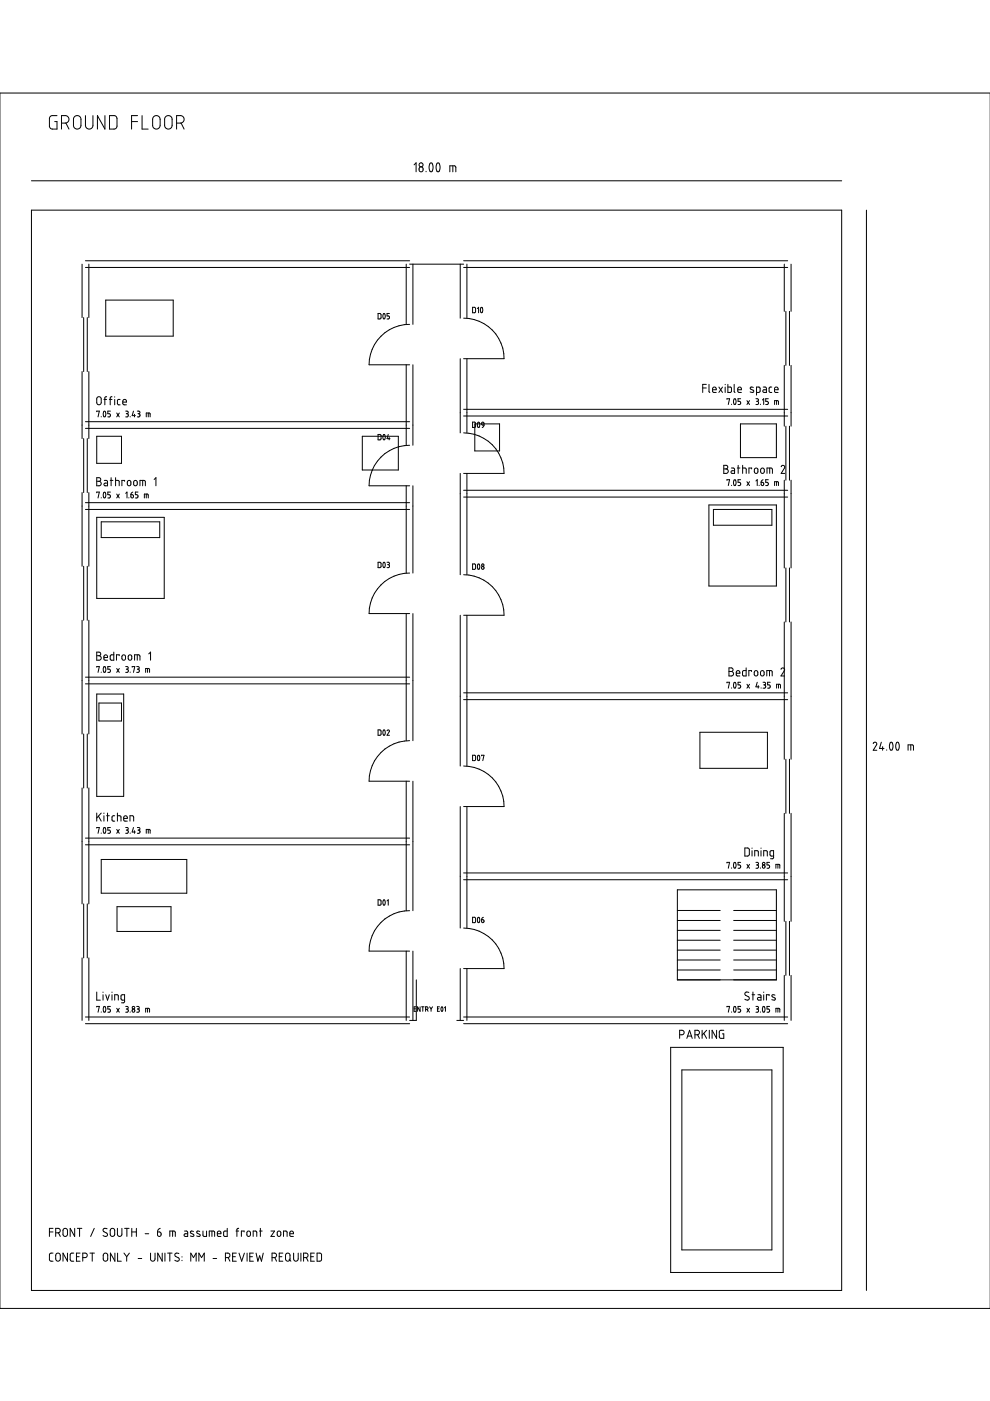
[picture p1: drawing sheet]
<svg xmlns="http://www.w3.org/2000/svg" width="210mm" height="297mm" viewBox="0 0 210 297" stroke-linecap="round" stroke-linejoin="round" font-family="sans-serif">
<g fill="none" stroke="#000" stroke-width=".21">
<path d="M0 19.7h210v257.7h-210zM6.7 38.3h171.8M12.1 24.5h-1.1l-.5 .4v1.9l.4 .5 1.2 .1v-1.6h-.5M13 26.1h.9l.5-.2 .2-.7-.3-.5-1.3-.2v2.9M14 26.1l.6 1.3M15.8 24.7l.4-.2h.4l.5 .6v1.7l-.5 .5h-.5l-.5-.4v-1.7zM18.1 24.5v2.3l.3 .4 .4 .2 .5-.2 .4-.3v-2.4M22.2 24.5v2.9l-1.5-2.9v2.9M23.2 24.5h1.1l.4 .3 .1 2-.4 .5-1.2 .1zM27.9 25.8h1.3M29.2 24.5h-1.3v2.9M30.1 24.5v2.9h1.3"/>
<path d="M32.5 24.8l.4-.3h.4l.6 .5 .1 1.6-.2 .4-.4 .3h-.5l-.5-.4v-1.7zM35.1 24.7l.8-.2 .6 .6v1.6l-.2 .4-.3 .2h-.6l-.5-.4v-1.7zM37.4 26.1h1.1l.3-.3 .2-.7-.2-.4-.4-.2h-1v2.9M38.4 26.1l.6 1.3M87.8 34.9l.4-.4v1.9M89 35.5l.3-.1 .4 .2v.5l-.2 .3h-.3l-.3-.1v-.6zM90.3 36.3v.1M91.2 34.6a.62 .62 0 0 1 .6 .8l-.1 .7a.35 .35 0 0 1-.4 .3 .35 .35 0 0 1-.3-.5v-.6zM92.7 34.6a.55 .55 0 0 1 .5 .2 .55 .55 0 0 1 .1 .6l-.1 .7a.35 .35 0 0 1-.4 .3 .35 .35 0 0 1-.3-.5v-.6zM95.4 36.4v-1.2h1.1l.1 1.2M96 35.2v1.2M6.7 44.6h171.8v229h-171.8z"/>
<path d="M17.4 56v11.3M18.1 56.7h68.7M18.1 55.3h68.7M18.8 56v11.3M86.1 56v12.8M86.8 56h11.5M87.5 56v12.8M97.6 56v11.5M98.3 56.7h68.7M98.3 55.3h68.7M99 56v11.5M166.3 56v10"/>
<path d="M167.7 56v10M183.7 44.6v229M17.4 78.8v14.2M17.7 67.3v11.5M18.5 67.3v11.5M18.8 78.8v14.2M22.4 63.6h14.3v7.7h-14.3zM80.2 66.5h.4l.2 .2v.7l-.2 .2h-.4zM81.3 66.5a.5 .5 0 0 1 .3 .8 .25 .25 0 0 1-.3 .3 .25 .25 0 0 1-.1-.4zM82.6 66.5h-.5v.5h.4l.1 .2-.1 .4h-.4M86.1 77.3v17.1M86.8 68.8a8.6 8.6 0 0 0-8.5 8.5h8.5"/>
<path d="M87.5 77.3v17.1M97.6 76.1v15.7M98.3 67.5a8.6 8.6 0 0 1 8.6 8.6h-8.6M99 76.1v15.7M100.2 65.2h.5l.1 .2v.7l-.1 .2h-.5zM101.2 65.4l.3-.2v1.1M102 65.2a.5 .5 0 0 1 .3 .8 .25 .25 0 0 1-.3 .3 .25 .25 0 0 1-.1-.4zM166.3 77.5v12.9M166.6 66v11.5M167.4 66v11.5M167.7 77.5v12.9M17.7 93v11.4"/>
<path d="M18.1 90.8h68.7M18.1 89.4h68.7M18.5 93v11.4M20.5 87.3v-.1h.6l-.3 1.2M20.5 92.5h5.3v5.7h-5.3zM20.7 84.2l.5-.1 .3 .4-.1 1-.3 .3h-.3l-.3-.3v-1zM21.5 88.3v.1M22 87.2a.52 .52 0 0 1 .4 .9 .27 .27 0 0 1-.3 .3 .27 .27 0 0 1-.2-.4zM22 84.7h.6M22.6 84.1l-.4 .2v1.5M23.2 84.7h.5M23.4 87.2h-.5v.5h.4l.1 .3-.1 .3-.4 .1"/>
<path d="M23.7 84.1l-.3 .2v1.5M24.3 84.1v.1M24.3 84.7v1.1M24.7 87.6l.6 .8M25.3 87.6l-.6 .8M25.5 84.7h-.4l-.2 .2 .1 .8 .5 .1M26 85.3h.8l-.2-.6h-.3l-.2 .2-.1 .7 .2 .2h.6M26.6 87.2h.3a.28 .28 0 0 1 .3 .2 .28 .28 0 0 1-.3 .3M26.8 87.7h.1M26.9 87.7l.2 .1 .1 .4-.2 .2h-.4M27.6 88.3v.1M28.3 87.2l-.3 .9h.7"/>
<path d="M28.5 87.8v.6M29.1 87.2h.3a.28 .28 0 0 1 .3 .2 .28 .28 0 0 1-.3 .3M29.3 87.7h.1M29.4 87.7l.2 .1 .1 .4-.2 .2h-.4M31 88.4v-.8l.8 .1v.7M31.4 87.6v.8M76.8 92.5h7.7v7.2h-7.7zM80.2 92.1h.4l.2 .2v.8l-.2 .2h-.4zM81.3 92.2a.5 .5 0 0 1 .4 .7 .27 .27 0 0 1-.3 .4 .27 .27 0 0 1-.2-.5zM82.3 92.1l-.2 .9h.6M82.5 92.8v.5M86.8 94.4a8.6 8.6 0 0 0-8.5 8.6h8.5"/>
<path d="M98.3 88.2h68.7M98.3 86.8h68.7M98.3 91.8a8.6 8.6 0 0 1 8.6 8.6h-8.6M100.2 89.5h.5l.1 .2v.7l-.1 .2h-.5zM100.7 89.9h5.2v5.7h-5.2zM101.3 89.6a.52 .52 0 0 1 .4 .7 .25 .25 0 0 1-.3 .3 .25 .25 0 0 1-.2-.3zM102.2 89.6h.3l.1 .5-.5-.1zM102.6 90.1l-.1 .4-.3 .1M149 82.3h.8M149.8 81.5h-.8v1.7M150.3 81.5v1.6l.2 .1M151.1 82.6h.7l-.1-.5-.5 .1-.1 .8 .2 .2h.5"/>
<path d="M152.4 82.1l.8 1.1M153.2 82.1l-.8 1.1M153.5 98.7h.6l.2 .2-.1 .4-.3 .1 .4 .1 .1 .3-.3 .6h-.6zM153.5 99.4h.4M153.8 81.5v.1M153.8 82.1v1.1M154.1 84.7v-.2h.6l-.3 1.3M154.3 81.5v1.7h.6l.2-.2v-.8l-.2-.1h-.6M155.1 99.2l.5 .1 .1 .2v.9h-.4a.29 .29 0 0 1-.3-.3 .29 .29 0 0 1 .3-.3h.4M155.1 85.7v.1M155.7 81.5v1.5l.2 .2M155.7 84.6a.62 .62 0 0 1 .3 .9 .27 .27 0 0 1-.3 .3 .27 .27 0 0 1-.2-.5z"/>
<path d="M156.3 99.2h.6M156.4 82.6h.8l-.2-.5h-.3l-.2 .2-.1 .6 .2 .3h.6M156.5 98.7v1.7M157 89.9h7.6v7.1h-7.6zM157 84.5h-.5v.6h.4l.1 .2v.4l-.5 .1M157.5 99.2l.7 .2v1M157.5 98.7v1.7M158.4 84.9l.5 .9M158.9 84.9l-.5 .9M159.4 99.4v-.2h-.6v1.2M159.7 82.1h-.2a.27 .27 0 0 0-.4 0 .27 .27 0 0 0 .1 .4l.5 .2a.34 .34 0 0 1-.1 .5 .34 .34 0 0 1-.5-.1h-.1M160 99.4l.4-.2 .3 .2v.7l-.2 .2-.3 .1-.2-.2z"/>
<path d="M160.3 84.5h.2a.28 .28 0 0 1 .3 .3 .28 .28 0 0 1-.3 .3M160.4 83.2l.7-.1 .1-.8-.2-.2h-.6v1.7M160.4 85.1h.1M160.5 85.1l.3 .1v.4l-.2 .2h-.3M161.2 85.7v.1M161.4 99.3l.3-.1 .3 .3 .1 .5-.3 .4h-.2l-.3-.3zM161.6 84.8l.3-.3v1.3M161.8 82.1h.5l.2 .2v.9h-.5a.29 .29 0 0 1-.3-.3 .29 .29 0 0 1 .3-.3h.5M162.9 84.5h-.6v.6h.5l.1 .3-.1 .3-.5 .1M163.2 99.2v1.2M163.6 82.1h-.3l-.2 .2v.8l.5 .1M164.2 82.6h.8l-.2-.5h-.3l-.2 .2-.1 .7 .2 .2h.6"/>
<path d="M164.2 85.8v-.9l.8 .1 .1 .8M164.7 84.9v.9M165.6 99a.39 .39 0 0 1 .5-.3 .39 .39 0 0 1 .3 .5l-.8 1.2h.8M166.6 90.4v11.4M167.4 90.4v11.4M17.4 104.4v15.7M18.1 108h68.7M18.1 106.6h68.7M18.8 104.4v15.7M20.5 101.3h.6l.2 .2v.4l-.3 .1 .3 .2 .2 .3-.4 .5h-.6zM20.5 104.5v-.2h.6l-.3 1.3M20.5 109.7h14.3v17.2h-14.3z"/>
<path d="M20.5 102h.5M21.5 105.5v.1M21.5 110.6h12.4v3.4h-12.4zM22 104.4a.47 .47 0 0 1 .4 .3 .47 .47 0 0 1 0 .5 .3 .3 0 0 1-.3 .4 .3 .3 0 0 1-.2-.5zM22.1 101.9h.5l.2 .2v.9h-.5a.29 .29 0 0 1-.3-.3 .29 .29 0 0 1 .3-.3h.5M23.4 101.9h.5M23.4 104.3h-.5v.6h.3l.2 .3-.1 .3-.4 .1M23.6 101.3v1.7M24.5 101.9l.7 .1 .1 1M24.5 101.3v1.7M24.7 104.8l.6 .8M25.3 104.8l-.6 .8"/>
<path d="M26.4 102v-.1h-.6v1.1M26.6 104.6l.3-.3v1.3M27.1 102l.3-.1 .3 .2v.6l-.1 .3h-.3l-.2-.2zM27.3 105.5v.1M27.7 104.9h.5l.1 .4a.28 .28 0 0 1-.3 .3 .28 .28 0 0 1-.3-.3zM28.2 104.3l-.3 .2-.2 .4M28.4 102l.4-.1 .3 .2v.5l-.2 .4h-.3l-.2-.2zM29.3 104.3h-.6v.6h.4l.2 .2-.2 .4-.4 .1M29.7 103v-1.1h1l.1 1.1M30.2 101.9v1.1M30.6 105.6v-.8h.8v.8M31 104.8v.8"/>
<path d="M32.7 101.7l.4-.4v1.7M80.2 119.2h.4l.2 .2v.8l-.2 .2h-.4zM81.3 119.2l.3 .1 .1 .6a.29 .29 0 0 1-.3 .5 .29 .29 0 0 1-.2-.5zM82.1 119.2h.2a.25 .25 0 0 1 .3 .3 .25 .25 0 0 1-.3 .2M82.2 119.7h.1M82.3 119.7l.2 .1 .1 .4-.5 .2M86.1 103v18.5M87.5 103v18.5M97.6 100.4v21.5M98.3 105.4h68.7M98.3 103.9h68.7M99 100.4v21.5"/>
<path d="M100.2 119.6h.5l.1 .2v.7l-.2 .2h-.4zM101.4 119.6l.2 .1 .1 .6a.28 .28 0 0 1-.2 .4 .28 .28 0 0 1-.3-.4zM150.3 107.1h14.3v17.1h-14.3zM151.3 108h12.4v3.4h-12.4zM154.1 101.9v-.2h.6l-.3 1.3M155.1 102.9v.1M155.7 101.8a.51 .51 0 0 1 .3 .7v.1a.29 .29 0 0 1-.3 .4 .29 .29 0 0 1-.2-.5zM157 101.7h-.5v.6h.3l.2 .2-.1 .4-.4 .1M158.4 102.1l.5 .9M158.9 102.1l-.5 .9M160.3 102l.2-.3v1.3M161 102.9v.1"/>
<path d="M161.4 102.3h.4l.1 .4a.28 .28 0 0 1-.3 .3 .28 .28 0 0 1-.2-.3zM161.8 101.7l-.3 .2-.1 .4M162.6 100.4v-1.2l1.1 .1 .1 1.1M162.9 101.7h-.6v.6h.4l.2 .2-.1 .4-.5 .1M164.2 103v-.9l.8 .1 .1 .8M164.7 102.1v.9M166.3 101.8v18.6M167.7 101.8v18.6M17.4 131.5v24.1M17.7 120.1v11.4M18.5 120.1v11.4M18.8 131.5v24.1"/>
<path d="M20.5 138.3h.7l.1 .2v.4l-.3 .1 .3 .1 .2 .5-.4 .4h-.6zM20.5 139h.5M22 139.4h.8l-.2-.5-.2-.1-.3 .2-.1 .7 .2 .3h.6M24.1 138.3v1.7h-.6l-.1-.3v-.8l.7-.1M25.3 139v-.2h-.6v1.2M25.9 139l.1-.1a.37 .37 0 0 1 .6 .3l-.1 .7-.4 .1-.3-.4zM27.2 139l.3-.2 .4 .2v.7l-.1 .2-.5-.1zM28.5 140v-1.2l1.1 .1 .1 1.1M29.1 138.8v1.2M31.5 138.6l.4-.3v1.7M86.1 130.1v26.9M86.8 121.5a8.6 8.6 0 0 0-8.5 8.6h8.5"/>
<path d="M87.5 130.1v26.9M97.6 130.5v31.9M98.3 121.9a8.6 8.6 0 0 1 8.6 8.6h-8.6M99 130.5v31.9M166.3 131.9v29.1M166.6 120.4v11.5M167.4 120.4v11.5M167.7 131.9v29.1M17.7 155.6v11.5M18.1 145h68.7M18.1 143.6h68.7M18.5 155.6v11.5"/>
<path d="M20.5 147.2h5.7v21.6h-5.7zM20.5 141.5v-.2h.6l-.3 1.3M21 149.1h4.8v3.8h-4.8zM21.5 142.5v.1M22 141.4a.47 .47 0 0 1 .4 .2 .47 .47 0 0 1 0 .5v.1a.3 .3 0 0 1-.3 .4 .3 .3 0 0 1-.2-.5zM23.4 141.3h-.5v.6h.4l.1 .3-.1 .3-.4 .1M24.7 141.7l.6 .9M25.3 141.7l-.6 .9M26.6 141.3h.3a.28 .28 0 0 1 .3 .3 .28 .28 0 0 1-.3 .3M26.8 141.9h.1M26.9 141.9l.3 .1v.4l-.2 .2h-.4M27.6 142.5v.1"/>
<path d="M28 141.5v-.2h.6l-.3 1.3M29 141.3h.3a.28 .28 0 0 1 .2 .3 .28 .28 0 0 1-.2 .3M29.1 141.9h.2M29.3 141.9l.2 .1v.4l-.5 .2M30.9 142.6v-.9l.8 .1v.8M31.3 141.7v.9M80.2 154.7l.4 .1 .2 .2v.7l-.2 .2h-.4zM81.3 154.8a.5 .5 0 0 1 .4 .8 .27 .27 0 0 1-.3 .3 .27 .27 0 0 1-.2-.4zM82.1 154.9a.25 .25 0 0 1 .3-.1 .25 .25 0 0 1 .1 .3l-.4 .8h.5M86.8 157a8.6 8.6 0 0 0-8.5 8.6h8.5M98.3 148.3h68.7M98.3 146.9h68.7"/>
<path d="M148.4 155.3h14.3v7.6h-14.3zM154.1 144.8v-.1h.6l-.3 1.2M154.6 141.6h.5l.3 .2-.1 .4-.3 .2 .4 .2 .1 .3-.3 .4h-.6zM154.6 142.4h.4M155.1 145.8v.1M155.7 144.7a.51 .51 0 0 1 .3 .8 .29 .29 0 0 1-.3 .4 .29 .29 0 0 1-.2-.5zM156.1 142.7h.8l-.2-.4h-.5l-.1 .8 .2 .2h.6M157 144.7h-.5v.5h.3l.2 .3-.1 .4h-.4M158.2 141.6v1.7h-.6l-.2-.2 .1-.8 .7-.1M158.4 145.1l.5 .8M158.9 145.1l-.5 .8M159.3 142.4v-.2h-.5v1.1"/>
<path d="M160 142.3l.3-.1 .3 .2 .1 .6-.2 .3h-.3l-.2-.1zM160.5 144.7l-.2 .9h.7M160.8 145.4v.5M161.3 142.3l.4-.1 .3 .2v.6l-.2 .3-.5-.1zM161.4 145.8v.1M161.8 144.7h.3a.28 .28 0 0 1 .2 .2 .28 .28 0 0 1-.2 .3M161.9 145.2h.2M162.1 145.2l.2 .1v.4l-.1 .2h-.4M162.6 143.3v-1.1l1.1 .1v1M163.2 142.2v1.1M163.3 144.7h-.5v.5h.3l.2 .3-.1 .4h-.4M164.7 145.9v-.8l.7 .1 .1 .7"/>
<path d="M165.1 145.1v.8M165.6 141.9l.3-.3 .4 .2v.3l-.7 1.2h.7M185.1 157.6a.39 .39 0 0 1 .5-.2 .39 .39 0 0 1 .3 .5l-.8 1.2h.8M186.9 157.4l-.4 1.3h.9M187.1 158.3v.8M188 159v.1M188.8 157.4a.5 .5 0 0 1 .5 .7v.6a.35 .35 0 0 1-.4 .4 .35 .35 0 0 1-.3-.5v-.5zM190.1 157.5a.45 .45 0 0 1 .5 .1 .45 .45 0 0 1 .1 .5l-.1 .6a.35 .35 0 0 1-.4 .3 .35 .35 0 0 1-.3-.5zM192.5 159.1v-1.2l1.1 .1 .1 1.1M193.1 157.9v1.2M17.4 167.1v24.5M18.1 179.1h68.7"/>
<path d="M18.1 177.7h68.7M18.8 167.1v24.5M20.5 172.4v1.7M20.5 175.6v-.1h.6l-.3 1.2M20.9 173l.6 1.1M21.5 176.6v.1M21.5 172.4l-1 1M22 175.5a.47 .47 0 0 1 .4 .3 .47 .47 0 0 1 0 .5 .3 .3 0 0 1-.3 .4 .3 .3 0 0 1-.2-.5zM22 172.4v.1M22 173v1.1M22.6 173h.6M22.8 172.4v1.7"/>
<path d="M23.4 175.5h-.5v.5h.3l.2 .3-.1 .3-.4 .1M24.3 173h-.3l-.3 .2 .1 .7 .5 .2M24.7 175.9l.6 .8M24.9 173l.7 .1 .1 1M24.9 172.4v1.7M25.3 175.9l-.6 .8M26.2 173.5h.8l-.1-.5h-.3l-.3 .1-.1 .8 .2 .2h.6M26.6 175.5h.3a.28 .28 0 0 1 .3 .2 .28 .28 0 0 1-.3 .3M26.8 176h.1M26.9 176l.3 .1v.4l-.2 .2h-.4M27.6 174.1v-1.1h.6l.1 1.1M27.6 176.6v.1"/>
<path d="M28.3 175.5l-.3 .9h.7M28.5 176.1v.6M29.1 175.5h.3a.28 .28 0 0 1 .3 .2 .28 .28 0 0 1-.3 .3M29.3 176h.1M29.4 176l.2 .1 .1 .4-.2 .2h-.4M31 176.7v-.8h.8v.8M31.4 175.9v.8M86.1 165.6v27.5M87.5 165.6v27.5M97.6 171v25.8M98.3 162.4a8.6 8.6 0 0 1 8.6 8.6h-8.6M99 171v25.8"/>
<path d="M100.2 160.1h.4l.2 .2-.1 .9-.5 .1zM101.4 160.1l.2 .2 .1 .5a.29 .29 0 0 1-.3 .5 .29 .29 0 0 1-.2-.5zM102.1 160.3v-.2h.5l-.2 1.2M157.9 179.8h.7l.3 .2v1.2l-.3 .3h-.7zM159.4 179.8v.1M161.4 179.8v.1M166.3 172.4v22.9M166.6 161v11.4M167.4 161v11.4M167.7 172.4v22.9M17.7 191.6v11.5M18.5 191.6v11.5"/>
<path d="M21.5 182.2h18.1v7.2h-18.1zM24.8 192.2h11.5v5.3h-11.5zM80.2 190.8h.4l.2 .2v.7l-.2 .2h-.4zM81.3 190.8a.5 .5 0 0 1 .4 .8 .27 .27 0 0 1-.3 .3 .27 .27 0 0 1-.2-.4zM82.1 191l.2-.2v1.1M86.8 193.1a8.6 8.6 0 0 0-8.5 8.6h8.5M98.3 186.5h68.7M98.3 185.1h68.7M98.3 196.8a8.6 8.6 0 0 1 8.6 8.6h-8.6M100.2 194.5h.4l.2 .2v.7l-.1 .2h-.5zM101.3 194.5a.52 .52 0 0 1 .4 .8 .25 .25 0 0 1-.3 .3 .25 .25 0 0 1-.2-.4zM102.1 195l.4 .1 .1 .3a.25 .25 0 0 1-.2 .2 .25 .25 0 0 1-.3-.2z"/>
<path d="M102.5 194.5l-.3 .1-.1 .4M143.6 188.7h21v19.1h-21zM143.6 199.3h9.1M143.6 197.3h9.1M143.6 195.2h9.1M143.6 193h9.1M154.1 183v-.2h.6l-.3 1.3M155.1 184v.1M155.6 199.3h9M155.6 197.3h9M155.6 195.2h9M155.6 193h9"/>
<path d="M155.7 182.9a.58 .58 0 0 1 .3 .8 .29 .29 0 0 1-.3 .4 .29 .29 0 0 1-.2-.5zM157 182.8h-.5v.6h.3l.2 .2v.4l-.5 .1M158.4 183.3l.5 .8M158.9 183.3l-.5 .8M159.4 180.4v1.1M160 181.5v-1.1h.7l.1 1.1M160.3 182.8h.2a.28 .28 0 0 1 .3 .3 .28 .28 0 0 1-.3 .3M160.4 183.4h.1M160.5 183.4l.3 .1v.4l-.2 .2h-.3M161.2 184v.1M161.4 180.4v1.1M161.9 181.5v-1.1h.7l.1 1.1"/>
<path d="M163.2 182.8h-.6v.6h.4l.2 .3-.1 .3-.5 .1M164 181.5l-.7-.1v-.8l.1-.2h.6v1.5l-.1 .2h-.5M164.5 184.1v-.8h.8v.8M164.9 183.3v.8M166.6 195.3v11.5M167.4 195.3v11.5M17.4 203.1v13.2M18.1 217h68.7M18.1 215.6h68.7M18.8 203.1v13.2M20.5 210.3v1.7h.8M20.5 213.5v-.1h.6l-.3 1.2"/>
<path d="M21.5 214.5v.1M21.8 210.3v.1M21.8 210.9v1.1M22 213.4a.48 .48 0 0 1 .4 .8 .3 .3 0 0 1-.3 .4 .3 .3 0 0 1-.2-.5zM22.4 210.9l.4 1.1 .4-1.1M23.4 213.4h-.5v.5l.4 .1 .1 .2-.1 .3-.4 .1M23.7 210.3v.1M23.7 210.9v1.1M24.3 212v-1.1h.6l.2 .2v.9M24.7 213.8l.6 .8M25.3 213.8l-.6 .8M26.4 212l-.7-.1v-.7l.1-.3h.6v1.5l-.2 .2h-.4"/>
<path d="M26.6 213.4h.3a.28 .28 0 0 1 .3 .3 .28 .28 0 0 1-.3 .2M26.8 213.9h.1M26.9 213.9l.3 .2v.3l-.2 .2h-.4M27.6 214.5v.1M29 213.4h.3a.28 .28 0 0 1 .2 .3 .28 .28 0 0 1-.2 .2M29.1 213.9h.2M29.3 213.9l.2 .1v.4l-.5 .2M30.9 214.6v-.8h.7l.1 .8M31.3 213.8v.8M86.1 201.7v14.6M87.5 201.7v14.6M87.8 213.9h.3"/>
<path d="M88.2 213.5h-.4v.9h.4M88.3 207.8v8.5h-1.5M89.1 213.5v.9l-.6-.9v.9M89.4 213.5h.5M89.6 213.5v.9M90.2 214h.3a.26 .26 0 0 0 .3-.3 .26 .26 0 0 0-.3-.2h-.3v.9M90.6 214l.2 .4M91.1 213.5l.3 .4M91.4 213.9v.5M91.7 213.5l-.3 .4M92.8 213.9h.3M93.2 213.5h-.4v.9h.4"/>
<path d="M93.6 213.5a.48 .48 0 0 1 .3 .8 .32 .32 0 0 1-.4-.1 .32 .32 0 0 1 0-.4zM94.2 213.7l.2-.2v.9M96.9 216.3h1.4M97.6 205.4v10.9M98.3 217h68.7M98.3 215.6h68.7M99 205.4v10.9M143.6 205.7h9.1M143.6 203.5h9.1M143.6 201.4h9.1M144.1 219.4h.6l.2-.2 .2-.3-.3-.4-.7-.1v1.8M145.8 219.7h.8"/>
<path d="M147.3 219.4l.8-.1 .2-.3-.1-.3-.3-.3h-.6v1.8M147.9 219.4l.4 .8M148.9 218.4v1.8M149.2 219.1l.6 1.1M149.8 218.4l-.9 1.1M150.4 218.4v1.8M151.9 218.4v1.8l-.9-1.8v1.8M153.5 218.4h-.7l-.3 .3v1.2l.2 .2 .8 .1v-1h-.3M154.1 213.5v-.1h.6l-.3 1.2M155.1 214.5v.1M155.6 205.7h9M155.6 203.5h9"/>
<path d="M155.6 201.4h9M155.7 213.4a.62 .62 0 0 1 .3 1 .27 .27 0 0 1-.3 .2 .27 .27 0 0 1-.2-.4zM157 213.4h-.5v.5l.4 .1 .1 .2v.3l-.5 .1M158.4 213.8l.5 .8M158.8 210.4h-.7l-.2 .4 .2 .3 .7 .3v.4l-.3 .2-.6-.1M158.9 213.8l-.5 .8M159.4 210.9h.6M159.6 210.3v1.7M160.3 213.4h.2a.28 .28 0 0 1 .3 .3 .28 .28 0 0 1-.3 .2M160.4 213.9h.1M160.5 213.9l.3 .2v.3l-.2 .2h-.3M160.7 210.9h.4l.3 .2v.9h-.5a.29 .29 0 0 1-.3-.2 .29 .29 0 0 1 .3-.3h.5"/>
<path d="M161.2 214.5v.1M161.8 213.4a.48 .48 0 0 1 .4 .8 .3 .3 0 0 1-.4 .4 .3 .3 0 0 1-.2-.5zM161.9 210.3v.1M161.9 210.9v1.1M163.1 211.1v-.2h-.6v1.1M163.2 213.4h-.6v.5l.4 .1 .2 .2-.1 .3-.5 .1M164.3 211l-.2-.1a.27 .27 0 0 0-.4 .1 .27 .27 0 0 0 .1 .3l.5 .3a.34 .34 0 0 1-.1 .5 .34 .34 0 0 1-.5-.1l-.1-.1M164.5 214.6v-.8h.8v.8M164.9 213.8v.8M166.3 206.8v9.5M167.7 206.8v9.5M142.2 222.1h23.9v47.7h-23.9z"/>
<path d="M144.6 226.8h19.1v38.2h-19.1zM145.6 220.2l.6-1.8 .6 1.8M10.5 261.2h.7M11.2 265.7h-.5l-.2 .3v1.2l.2 .2h.5M11.2 260.4h-.7v1.7M11.8 261.4h.6l.3-.2 .1-.3-.2-.4-.8-.1v1.7M11.9 265.8l.5-.1 .4 .3v1.1l-.4 .3-.4-.1-.2-.3zM12.4 261.4l.4 .7M13.4 260.6l.5-.2 .4 .3v1l-.2 .4h-.4l-.3-.3zM14.3 265.7v1.7l-.9-1.7v1.7M15.6 265.7h-.6l-.1 .3v1.2l.3 .2h.4M15.8 260.4v1.7l-.9-1.7v1.7"/>
<path d="M16.2 266.4h.6M16.4 260.4h1M16.9 260.4v1.7M17 265.7h-.8v1.7h.8M17.5 266.6h.8l.2-.4-.1-.3-.3-.2h-.6v1.7M19.1 265.7h.9M19.6 265.7v1.7M20 260.4l-.8 1.7M22 265.8l.5-.1 .3 .3v1l-.3 .4h-.3l-.3-.3v-1zM22.7 260.5h-.7l-.2 .4 .2 .2 .7 .4v.5l-.4 .1-.5-.1M23.5 260.6l.5-.2 .3 .3v1.1l-.2 .3h-.4l-.3-.3v-1zM24.4 265.7v1.7l-1-1.7v1.7"/>
<path d="M24.9 260.4v1.3l.1 .3 .3 .1h.3l.2-.2v-1.5M24.9 265.7v1.7h.8M26.3 265.7l.6 .7M26.4 260.4h1M26.9 266.4v1M26.9 260.4v1.7M27.4 265.7l-.5 .7M27.9 261.2h1M27.9 260.4v1.7M28.9 260.4v1.7M29.3 266.8h.8M30.8 261.6h.7"/>
<path d="M31.9 265.7v1.3l.4 .4 .6-.3v-1.4M33.4 261.2h.5l.2 .2-.1 .6-.3 .1-.2-.1zM34 260.4l-.5 .3-.1 .5M34.4 265.7v1.7l-1-1.7v1.7M35 265.7v1.7M35.5 265.7h1M36 262.1v-1.1l1.1 .1 .1 1M36 265.7v1.7M36.6 261v1.1M37.9 265.8l-.6-.1-.2 .4 .1 .3 .8 .4v.4l-.5 .2-.4-.2M38.6 266.4v.1M38.6 267.2v.1"/>
<path d="M39.1 261h.5l.2 .3v.8h-.5a.29 .29 0 0 1-.3-.2 .29 .29 0 0 1 .3-.3h.5M40.4 267.4v-1.7l.6 .9 .6-.9v1.7M41 261.1l-.2-.1a.26 .26 0 0 0-.4 .1 .26 .26 0 0 0 .1 .4l.5 .2a.32 .32 0 0 1-.1 .5 .32 .32 0 0 1-.4-.1l-.1-.1M42.2 267.4v-1.7l.5 .9 .6-.9v1.7M42.4 261.1l-.3-.1a.26 .26 0 0 0-.4 .1 .26 .26 0 0 0 .1 .4l.5 .2a.32 .32 0 0 1 0 .5 .32 .32 0 0 1-.5-.1l-.1-.1M43 261v.9l.2 .2h.6v-1.1M44.4 262.1v-1.1l1 .1 .1 1M44.9 261v1.1M45.2 266.8h.7M46.1 261.6h.7l-.1-.5-.3-.1-.2 .1-.1 .8 .2 .2h.5M47.8 266.6h.5l.4-.2v-.3l-.1-.3-.8-.1v1.7M48.2 260.4v1.7h-.7v-1l.7-.1"/>
<path d="M48.4 266.6l.3 .8M49.3 266.4h.6M50 261h.6M50.1 265.7h-.8v1.7h.8M50.6 260.4l-.4 .3v1.4M50.7 265.7l.5 1.7 .6-1.7M51.8 261.2v-.2h-.6v1.1M52.4 265.7v1.7M52.4 261.1l.4-.1 .3 .3v.6l-.3 .2-.4-.2zM53 266.4h.5M53.7 262.1v-1.1l.7 .1v1M53.7 265.7h-.7v1.7h.7"/>
<path d="M54.3 265.7l.4 1.7 .4-1.1 .3 1.1 .4-1.7M55 261h.6M55.2 260.4v1.7M57.4 261h.8l-.8 1.1h.8M57.7 266.6h.7l.2-.4v-.3l-.3-.2h-.6v1.7M58.3 266.6l.3 .8M58.9 261.1l.3-.1 .3 .3v.6l-.3 .2-.4-.2zM59.2 266.4h.6M60 265.7h-.8v1.7h.8M60.1 262.1v-1.1l.7 .1 .1 1M60.7 265.8l.4-.1 .4 .3v1l-.3 .4h-.3l-.3-.3-.1-1zM61.3 267l.4 .4"/>
<path d="M61.4 261.6h.8l-.1-.5-.3-.1-.3 .1-.1 .8 .3 .2h.5M62.3 265.7v1.3l.4 .4 .5-.3v-1.4M63.8 265.7v1.7M64.4 266.6l.8-.1 .1-.4-.2-.3-.7-.1v1.7M64.9 266.6l.4 .8M65.9 266.4h.6M66.7 265.7h-.8v1.7h.8M67.2 265.7h.7l.3 .3v1.1l-.3 .3h-.7z"/>
<circle cx="89.3" cy="34.9" r=".42"/>
<circle cx="102.4" cy="119.8" r=".26"/>
<circle cx="102.3" cy="120.4" r=".3"/>
<circle cx="161.9" cy="183.7" r=".32"/>
<circle cx="161.9" cy="183.1" r=".27"/>
<circle cx="28.3" cy="214.3" r=".32"/>
<circle cx="28.3" cy="213.7" r=".28"/>
</g>
</svg>
